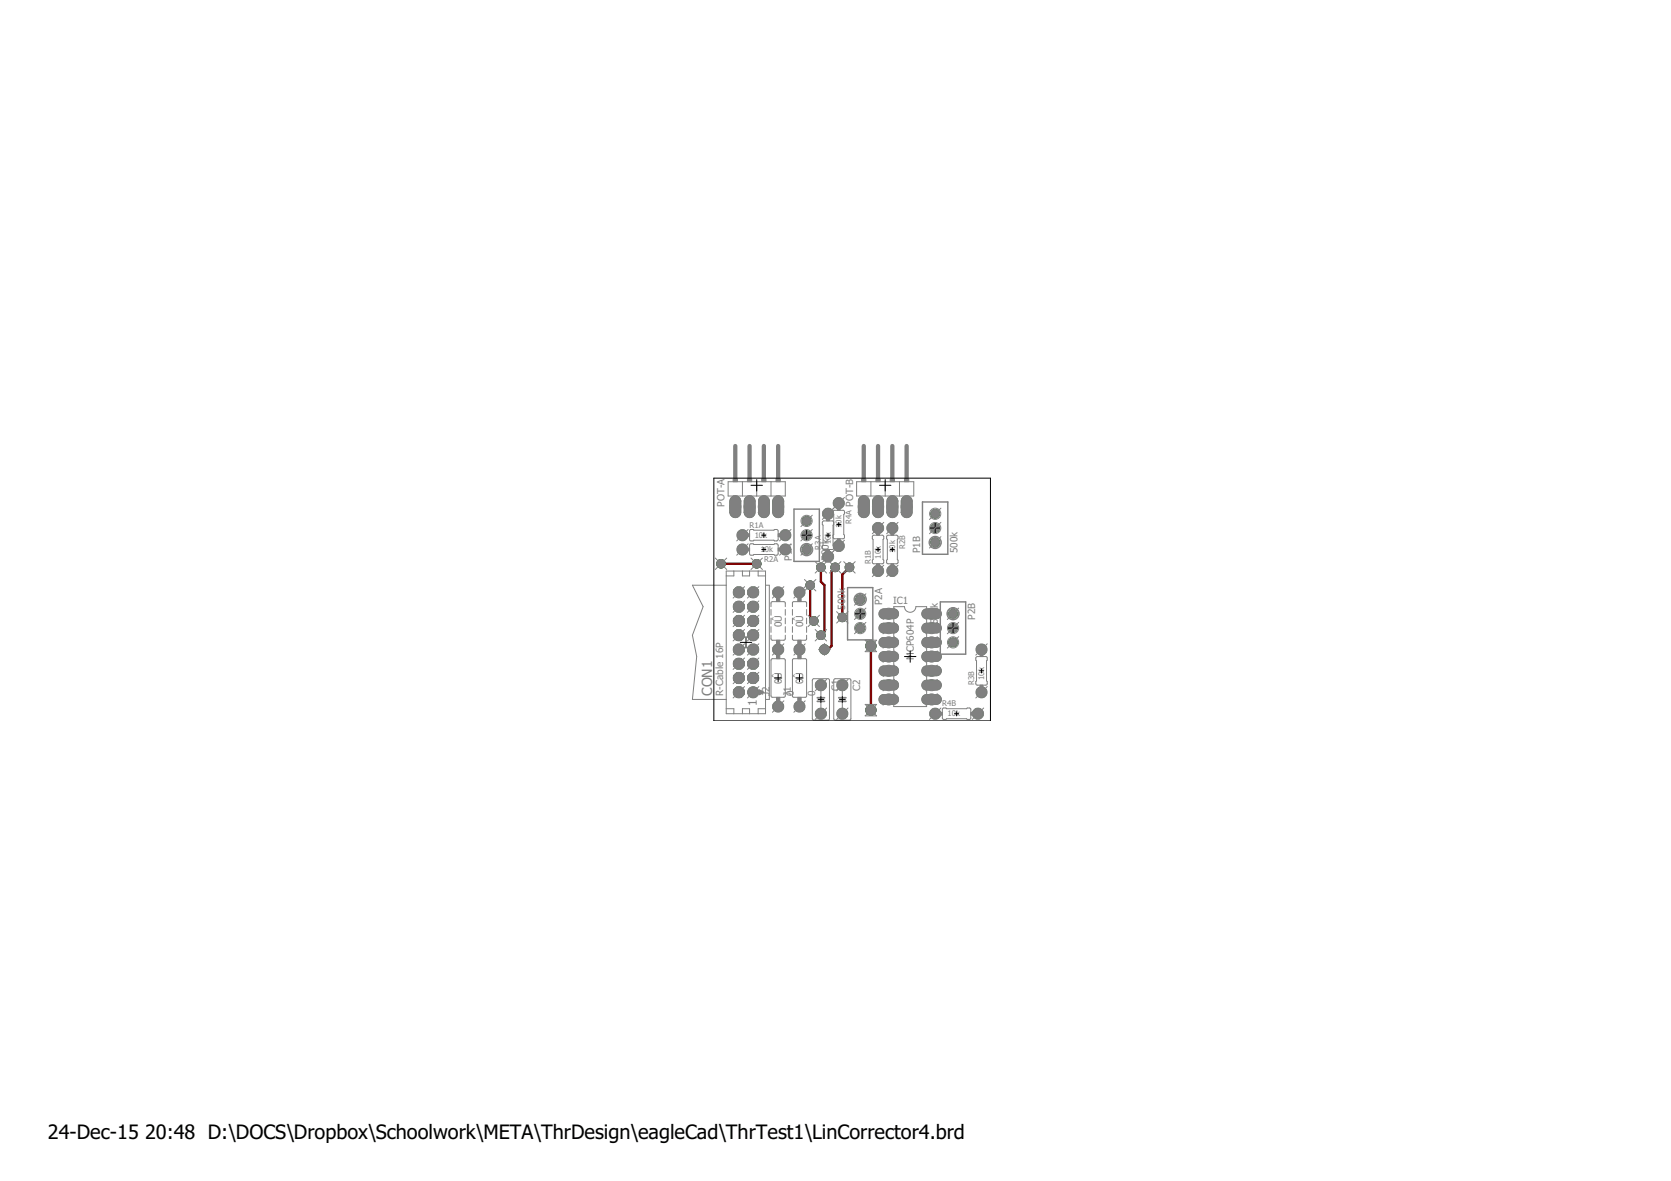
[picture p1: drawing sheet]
<svg xmlns="http://www.w3.org/2000/svg" width="297mm" height="210mm" viewBox="0 0 297 210" stroke-linecap="round" stroke-linejoin="round" font-family="sans-serif">
<defs><g id="words">
<g font-size="3.5">
<text x="8.5" y="202.5">24-Dec-15</text>
<text x="25.8" y="202.5">20:48 D:\DOCS\Dropbox\Schoolwork\META\ThrDesign\eagleCad\ThrTest1\LinCorrector4.brd</text>
</g>
<text font-size="2.5" fill="#808080" x="126.6" y="123.7" transform="rotate(-90 126.6 123.7)">CON1</text>
<text font-size="2.1" fill="#808080" x="134.5" y="125.5" transform="rotate(-90 134.5 125.5)">1</text>
<g font-size="1.8" fill="#808080">
<text x="128.8" y="90.1" transform="rotate(-90 128.8 90.1)">POT-A</text>
<text x="151.6" y="90.1" transform="rotate(-90 151.6 90.1)">POT-B</text>
<text x="140.7" y="99.6" transform="rotate(-90 140.7 99.6)">P1A</text>
<text x="147.3" y="99.6" transform="rotate(-90 147.3 99.6)">500k</text>
<text x="163.6" y="98.4" transform="rotate(-90 163.6 98.4)">P1B</text>
<text x="170.2" y="98.4" transform="rotate(-90 170.2 98.4)">500k</text>
<text x="156.8" y="107.6" transform="rotate(-90 156.8 107.6)">P2A</text>
<text x="158.7" y="107.4">IC1</text>
<text x="139" y="111.5" transform="rotate(-90 139 111.5)">0Û</text>
<text x="142.8" y="111.5" transform="rotate(-90 142.8 111.5)">0Û</text>
<text x="150.2" y="108.4" transform="rotate(-90 150.2 108.4)">500k</text>
<text x="166.7" y="110.9" transform="rotate(-90 166.7 110.9)">500k</text>
<text x="173.3" y="110.1" transform="rotate(-90 173.3 110.1)">P2B</text>
<text x="162.4" y="117.3" transform="rotate(-90 162.4 117.3)">MCP604P</text>
<text x="128.5" y="123.7" transform="rotate(-90 128.5 123.7)">R-Cable 16P</text>
<text x="136.8" y="123.7" transform="rotate(-90 136.8 123.7)">J2</text>
<text x="139" y="121.7" transform="rotate(-90 139 121.7)">0Û</text>
<text x="140.6" y="123.7" transform="rotate(-90 140.6 123.7)">J1</text>
<text x="141.1" y="123.7" transform="rotate(-90 141.1 123.7)">0</text>
<text x="142.8" y="121.7" transform="rotate(-90 142.8 121.7)">0Û</text>
<text x="144.9" y="123.7" transform="rotate(-90 144.9 123.7)">0</text>
<text x="149.1" y="122.8" transform="rotate(-90 149.1 122.8)">C1</text>
<text x="152.9" y="122.8" transform="rotate(-90 152.9 122.8)">C2</text>
</g>
<g font-size="1.4" fill="#808080">
<text x="133.2" y="93.8">R1A</text>
<text x="134.2" y="95.6">10k</text>
<text x="149.6" y="93.8" transform="rotate(-90 149.6 93.8)">10k</text>
<text x="151.4" y="93.2" transform="rotate(-90 151.4 93.2)">R4A</text>
<text x="135.2" y="98.2">10k</text>
<text x="135.8" y="100">R2A</text>
<text x="145.9" y="97.7" transform="rotate(-90 145.9 97.7)">R3A</text>
<text x="147.7" y="96.8" transform="rotate(-90 147.7 96.8)">10k</text>
<text x="154.8" y="100.2" transform="rotate(-90 154.8 100.2)">R1B</text>
<text x="156.6" y="99.3" transform="rotate(-90 156.6 99.3)">10k</text>
<text x="159.1" y="98.3" transform="rotate(-90 159.1 98.3)">10k</text>
<text x="160.9" y="97.6" transform="rotate(-90 160.9 97.6)">R2B</text>
<text x="167.5" y="125.6">R4B</text>
<text x="173.2" y="121.8" transform="rotate(-90 173.2 121.8)">R3B</text>
<text x="175" y="120.9" transform="rotate(-90 175 120.9)">10k</text>
<text x="168.4" y="127.3">10k</text>
</g>
</g></defs>
<g fill="#808080" stroke="#808080" stroke-width=".18">
<path d="M156.4 108.6l.6-.4h2a.87 .87 0 0 1 .7 .9 .87 .87 0 0 1-.7 .9h-2a.88 .88 0 0 1-.6-1.4z"/>
<path d="M156.4 111.1l.6-.3h2a.87 .87 0 0 1 .7 .8 .87 .87 0 0 1-.7 .9h-2a.88 .88 0 0 1-.6-1.4z"/>
<path d="M156.4 123.8l.6-.4h2a.87 .87 0 0 1 .7 .9 .87 .87 0 0 1-.7 .9h-2a.88 .88 0 0 1-.6-1.4z"/>
<path d="M164 123.8l.6-.4h2a.87 .87 0 0 1 .7 .9 .87 .87 0 0 1-.7 .9h-2a.88 .88 0 0 1-.6-1.4z"/>
<path d="M156.4 113.6l.6-.3h2a.87 .87 0 0 1 .7 .9 .87 .87 0 0 1-.7 .8h-2a.88 .88 0 0 1-.6-1.4z"/>
<path d="M156.4 116.2l.6-.4h2a.87 .87 0 0 1 .7 .9 .87 .87 0 0 1-.7 .9h-2a.88 .88 0 0 1-.6-1.4z"/>
<path d="M156.4 121.2l.6-.3h2a.87 .87 0 0 1 .7 .9 .87 .87 0 0 1-.7 .8h-2a.88 .88 0 0 1-.6-1.4z"/>
<path d="M156.4 118.7l.6-.3h2a.87 .87 0 0 1 .7 .8 .87 .87 0 0 1-.7 .9h-2a.88 .88 0 0 1-.6-1.4z"/>
<path d="M164 121.2l.6-.3h2a.87 .87 0 0 1 .7 .9 .87 .87 0 0 1-.7 .8h-2a.88 .88 0 0 1-.6-1.4z"/>
<path d="M164 118.7l.6-.3h2a.87 .87 0 0 1 .7 .8 .87 .87 0 0 1-.7 .9h-2a.88 .88 0 0 1-.6-1.4z"/>
<path d="M164 116.2l.6-.4h2a.87 .87 0 0 1 .7 .9 .87 .87 0 0 1-.7 .9h-2a.88 .88 0 0 1-.6-1.4z"/>
<path d="M164 113.6l.6-.3h2a.87 .87 0 0 1 .7 .9 .87 .87 0 0 1-.7 .8h-2a.88 .88 0 0 1-.6-1.4z"/>
<path d="M164 111.1l.6-.3h2a.87 .87 0 0 1 .7 .8 .87 .87 0 0 1-.7 .9h-2a.88 .88 0 0 1-.6-1.4z"/>
<path d="M164 108.6l.6-.4h2a.87 .87 0 0 1 .7 .9 .87 .87 0 0 1-.7 .9h-2a.88 .88 0 0 1-.6-1.4z"/>
<path d="M129.9 88.5a.97 .97 0 0 1 1.1-.3 .97 .97 0 0 1 .7 .8v2.1a.97 .97 0 0 1-1 .9 .97 .97 0 0 1-.9-.9v-2.1z"/>
<path d="M132.5 88.5a.97 .97 0 0 1 1-.3 .97 .97 0 0 1 .7 .8v2.1a.97 .97 0 0 1-.9 .9 .97 .97 0 0 1-1-.9v-2.1z"/>
<path d="M135 88.5a.97 .97 0 0 1 1-.3 .97 .97 0 0 1 .8 .8v2.1a.97 .97 0 0 1-1 .9 .97 .97 0 0 1-1-.9v-2.1z"/>
<path d="M137.6 88.5a.97 .97 0 0 1 1-.3 .97 .97 0 0 1 .7 .8v2.1a.97 .97 0 0 1-1 .9 .97 .97 0 0 1-.9-.9v-2.1z"/>
<path d="M152.8 88.5a.97 .97 0 0 1 1-.3 .97 .97 0 0 1 .7 .8v2.1a.97 .97 0 0 1-.9 .9 .97 .97 0 0 1-1-.9v-2.1z"/>
<path d="M155.3 88.5a.97 .97 0 0 1 1-.3 .97 .97 0 0 1 .8 .8v2.1a.97 .97 0 0 1-1 .9 .97 .97 0 0 1-1-.9v-2.1z"/>
<path d="M157.9 88.5a.97 .97 0 0 1 1-.3 .97 .97 0 0 1 .7 .8v2.1a.97 .97 0 0 1-1 .9 .97 .97 0 0 1-.9-.9v-2.1z"/>
<path d="M160.4 88.5a.97 .97 0 0 1 1-.3 .97 .97 0 0 1 .7 .8v2.1a.97 .97 0 0 1-.9 .9 .97 .97 0 0 1-1-.9v-2.1z"/>
<circle cx="145.9" cy="121.8" r=".94"/>
<circle cx="145.9" cy="126.9" r=".94"/>
<circle cx="149.7" cy="121.8" r=".94"/>
<circle cx="149.7" cy="126.9" r=".94"/>
<circle cx="131.3" cy="123" r=".99"/>
<circle cx="133.9" cy="120.5" r=".99"/>
<circle cx="131.3" cy="120.5" r=".99"/>
<circle cx="133.9" cy="118" r=".99"/>
<circle cx="131.3" cy="118" r=".99"/>
<circle cx="133.9" cy="115.4" r=".99"/>
<circle cx="131.3" cy="115.4" r=".99"/>
<circle cx="133.9" cy="112.9" r=".99"/>
<circle cx="131.3" cy="112.9" r=".99"/>
<circle cx="133.9" cy="110.4" r=".99"/>
<circle cx="131.3" cy="110.4" r=".99"/>
<circle cx="133.9" cy="107.8" r=".99"/>
<circle cx="131.3" cy="107.8" r=".99"/>
<circle cx="133.9" cy="105.3" r=".99"/>
<circle cx="131.3" cy="105.3" r=".99"/>
<circle cx="142.1" cy="125.6" r=".94"/>
<circle cx="142.1" cy="115.4" r=".94"/>
<circle cx="142.1" cy="105.3" r=".94"/>
<circle cx="138.3" cy="125.6" r=".94"/>
<circle cx="138.3" cy="115.4" r=".94"/>
<circle cx="138.3" cy="105.3" r=".94"/>
<circle cx="132" cy="95.1" r=".94"/>
<circle cx="139.6" cy="95.1" r=".94"/>
<circle cx="156.1" cy="101.5" r=".94"/>
<circle cx="156.1" cy="93.9" r=".94"/>
<circle cx="139.6" cy="97.7" r=".94"/>
<circle cx="132" cy="97.7" r=".94"/>
<circle cx="158.6" cy="93.9" r=".94"/>
<circle cx="158.6" cy="101.5" r=".94"/>
<circle cx="147.2" cy="98.9" r=".94"/>
<circle cx="147.2" cy="91.3" r=".94"/>
<circle cx="174.5" cy="123" r=".94"/>
<circle cx="174.5" cy="115.4" r=".94"/>
<circle cx="149.1" cy="89.4" r=".94"/>
<circle cx="149.1" cy="97" r=".94"/>
<circle cx="166.2" cy="126.9" r=".94"/>
<circle cx="173.8" cy="126.9" r=".94"/>
</g>
<g fill="#808080" stroke="#808080" stroke-width=".18">
<circle cx="133.9" cy="123" r=".91"/>
<circle cx="143.4" cy="97.7" r=".76"/>
<circle cx="143.4" cy="95.1" r=".76"/>
<circle cx="143.4" cy="92.6" r=".76"/>
<circle cx="166.2" cy="96.4" r=".76"/>
<circle cx="166.2" cy="93.9" r=".76"/>
<circle cx="166.2" cy="91.3" r=".76"/>
<circle cx="152.9" cy="106.6" r=".76"/>
<circle cx="152.9" cy="109.1" r=".76"/>
<circle cx="152.9" cy="111.6" r=".76"/>
<circle cx="169.4" cy="109.1" r=".76"/>
<circle cx="169.4" cy="111.6" r=".76"/>
<circle cx="169.4" cy="114.2" r=".76"/>
<circle cx="149.7" cy="109.7" r=".76"/>
<circle cx="151" cy="100.8" r=".76"/>
<circle cx="134.5" cy="100.2" r=".76"/>
<circle cx="128.2" cy="100.2" r=".76"/>
<circle cx="154.8" cy="114.8" r=".91"/>
<circle cx="154.8" cy="126.2" r=".91"/>
<circle cx="144" cy="104" r=".76"/>
<circle cx="144.7" cy="110.4" r=".76"/>
<circle cx="145.9" cy="112.9" r=".76"/>
<circle cx="145.9" cy="100.8" r=".76"/>
<circle cx="146.6" cy="115.4" r=".85"/>
<circle cx="148.5" cy="100.8" r=".76"/>
</g>
<path d="M128.2 100.2h6.3M144 104v5.7l.7 .7M145.9 100.8v2.6l.7 .6v8.3l-.7 .6M148.5 100.8l-.7 .7v13.3l-.6 .6h-.6M151 100.8l-1.3 1.3v7.6M154.8 114.8v11.4" fill="none" stroke="#800000" stroke-width=".42"/>
<circle cx="145.9" cy="121.8" r=".94" fill="#008000" stroke="#008000" stroke-width=".18"/>
<circle cx="145.9" cy="121.8" r=".4" fill="#fff" stroke="#000" stroke-width=".18"/>
<circle cx="145.9" cy="126.9" r=".94" fill="#008000" stroke="#008000" stroke-width=".18"/>
<circle cx="145.9" cy="126.9" r=".4" fill="#fff" stroke="#000" stroke-width=".18"/>
<circle cx="149.7" cy="121.8" r=".94" fill="#008000" stroke="#008000" stroke-width=".18"/>
<circle cx="149.7" cy="121.8" r=".4" fill="#fff" stroke="#000" stroke-width=".18"/>
<circle cx="149.7" cy="126.9" r=".94" fill="#008000" stroke="#008000" stroke-width=".18"/>
<circle cx="149.7" cy="126.9" r=".4" fill="#fff" stroke="#000" stroke-width=".18"/>
<circle cx="133.9" cy="123" r=".91" fill="#008000" stroke="#008000" stroke-width=".18"/>
<circle cx="133.9" cy="123" r=".47" fill="#fff" stroke="#000" stroke-width=".18"/>
<circle cx="131.3" cy="123" r=".99" fill="#008000" stroke="#008000" stroke-width=".18"/>
<circle cx="131.3" cy="123" r=".47" fill="#fff" stroke="#000" stroke-width=".18"/>
<circle cx="133.9" cy="120.5" r=".99" fill="#008000" stroke="#008000" stroke-width=".18"/>
<circle cx="133.9" cy="120.5" r=".47" fill="#fff" stroke="#000" stroke-width=".18"/>
<circle cx="131.3" cy="120.5" r=".99" fill="#008000" stroke="#008000" stroke-width=".18"/>
<circle cx="131.3" cy="120.5" r=".47" fill="#fff" stroke="#000" stroke-width=".18"/>
<circle cx="133.9" cy="118" r=".99" fill="#008000" stroke="#008000" stroke-width=".18"/>
<circle cx="133.9" cy="118" r=".47" fill="#fff" stroke="#000" stroke-width=".18"/>
<circle cx="131.3" cy="118" r=".99" fill="#008000" stroke="#008000" stroke-width=".18"/>
<circle cx="131.3" cy="118" r=".47" fill="#fff" stroke="#000" stroke-width=".18"/>
<circle cx="133.9" cy="115.4" r=".99" fill="#008000" stroke="#008000" stroke-width=".18"/>
<circle cx="133.9" cy="115.4" r=".47" fill="#fff" stroke="#000" stroke-width=".18"/>
<circle cx="131.3" cy="115.4" r=".99" fill="#008000" stroke="#008000" stroke-width=".18"/>
<circle cx="131.3" cy="115.4" r=".47" fill="#fff" stroke="#000" stroke-width=".18"/>
<circle cx="133.9" cy="112.9" r=".99" fill="#008000" stroke="#008000" stroke-width=".18"/>
<circle cx="133.9" cy="112.9" r=".47" fill="#fff" stroke="#000" stroke-width=".18"/>
<circle cx="131.3" cy="112.9" r=".99" fill="#008000" stroke="#008000" stroke-width=".18"/>
<circle cx="131.3" cy="112.9" r=".47" fill="#fff" stroke="#000" stroke-width=".18"/>
<circle cx="133.9" cy="110.4" r=".99" fill="#008000" stroke="#008000" stroke-width=".18"/>
<circle cx="133.9" cy="110.4" r=".47" fill="#fff" stroke="#000" stroke-width=".18"/>
<circle cx="131.3" cy="110.4" r=".99" fill="#008000" stroke="#008000" stroke-width=".18"/>
<circle cx="131.3" cy="110.4" r=".47" fill="#fff" stroke="#000" stroke-width=".18"/>
<circle cx="133.9" cy="107.8" r=".99" fill="#008000" stroke="#008000" stroke-width=".18"/>
<circle cx="133.9" cy="107.8" r=".47" fill="#fff" stroke="#000" stroke-width=".18"/>
<circle cx="131.3" cy="107.8" r=".99" fill="#008000" stroke="#008000" stroke-width=".18"/>
<circle cx="131.3" cy="107.8" r=".47" fill="#fff" stroke="#000" stroke-width=".18"/>
<circle cx="133.9" cy="105.3" r=".99" fill="#008000" stroke="#008000" stroke-width=".18"/>
<circle cx="133.9" cy="105.3" r=".47" fill="#fff" stroke="#000" stroke-width=".18"/>
<circle cx="131.3" cy="105.3" r=".99" fill="#008000" stroke="#008000" stroke-width=".18"/>
<circle cx="131.3" cy="105.3" r=".47" fill="#fff" stroke="#000" stroke-width=".18"/>
<path d="M157.1 109.1h1.8" fill="none" stroke="#008000" stroke-width="1.7"/>
<circle cx="158" cy="109.1" r=".4" fill="#fff" stroke="#000" stroke-width=".18"/>
<path d="M157.1 111.6h1.8" fill="none" stroke="#008000" stroke-width="1.7"/>
<circle cx="158" cy="111.6" r=".4" fill="#fff" stroke="#000" stroke-width=".18"/>
<path d="M157.1 124.3h1.8" fill="none" stroke="#008000" stroke-width="1.7"/>
<circle cx="158" cy="124.3" r=".4" fill="#fff" stroke="#000" stroke-width=".18"/>
<path d="M164.7 124.3h1.8" fill="none" stroke="#008000" stroke-width="1.7"/>
<circle cx="165.6" cy="124.3" r=".4" fill="#fff" stroke="#000" stroke-width=".18"/>
<path d="M157.1 114.2h1.8" fill="none" stroke="#008000" stroke-width="1.7"/>
<circle cx="158" cy="114.2" r=".4" fill="#fff" stroke="#000" stroke-width=".18"/>
<path d="M157.1 116.7h1.8" fill="none" stroke="#008000" stroke-width="1.7"/>
<circle cx="158" cy="116.7" r=".4" fill="#fff" stroke="#000" stroke-width=".18"/>
<path d="M157.1 121.8h1.8" fill="none" stroke="#008000" stroke-width="1.7"/>
<circle cx="158" cy="121.8" r=".4" fill="#fff" stroke="#000" stroke-width=".18"/>
<path d="M157.1 119.2h1.8" fill="none" stroke="#008000" stroke-width="1.7"/>
<circle cx="158" cy="119.2" r=".4" fill="#fff" stroke="#000" stroke-width=".18"/>
<path d="M164.7 121.8h1.8" fill="none" stroke="#008000" stroke-width="1.7"/>
<circle cx="165.6" cy="121.8" r=".4" fill="#fff" stroke="#000" stroke-width=".18"/>
<path d="M164.7 119.2h1.8" fill="none" stroke="#008000" stroke-width="1.7"/>
<circle cx="165.6" cy="119.2" r=".4" fill="#fff" stroke="#000" stroke-width=".18"/>
<path d="M164.7 116.7h1.8" fill="none" stroke="#008000" stroke-width="1.7"/>
<circle cx="165.6" cy="116.7" r=".4" fill="#fff" stroke="#000" stroke-width=".18"/>
<path d="M164.7 114.2h1.8" fill="none" stroke="#008000" stroke-width="1.7"/>
<circle cx="165.6" cy="114.2" r=".4" fill="#fff" stroke="#000" stroke-width=".18"/>
<path d="M164.7 111.6h1.8" fill="none" stroke="#008000" stroke-width="1.7"/>
<circle cx="165.6" cy="111.6" r=".4" fill="#fff" stroke="#000" stroke-width=".18"/>
<path d="M164.7 109.1h1.8" fill="none" stroke="#008000" stroke-width="1.7"/>
<circle cx="165.6" cy="109.1" r=".4" fill="#fff" stroke="#000" stroke-width=".18"/>
<circle cx="142.1" cy="125.6" r=".94" fill="#008000" stroke="#008000" stroke-width=".18"/>
<circle cx="142.1" cy="125.6" r=".4" fill="#fff" stroke="#000" stroke-width=".18"/>
<circle cx="142.1" cy="115.4" r=".94" fill="#008000" stroke="#008000" stroke-width=".18"/>
<circle cx="142.1" cy="115.4" r=".4" fill="#fff" stroke="#000" stroke-width=".18"/>
<circle cx="142.1" cy="105.3" r=".94" fill="#008000" stroke="#008000" stroke-width=".18"/>
<circle cx="142.1" cy="105.3" r=".4" fill="#fff" stroke="#000" stroke-width=".18"/>
<circle cx="138.3" cy="125.6" r=".94" fill="#008000" stroke="#008000" stroke-width=".18"/>
<circle cx="138.3" cy="125.6" r=".4" fill="#fff" stroke="#000" stroke-width=".18"/>
<circle cx="138.3" cy="115.4" r=".94" fill="#008000" stroke="#008000" stroke-width=".18"/>
<circle cx="138.3" cy="115.4" r=".4" fill="#fff" stroke="#000" stroke-width=".18"/>
<circle cx="138.3" cy="105.3" r=".94" fill="#008000" stroke="#008000" stroke-width=".18"/>
<circle cx="138.3" cy="105.3" r=".4" fill="#fff" stroke="#000" stroke-width=".18"/>
<circle cx="143.4" cy="97.7" r=".76" fill="#008000" stroke="#008000" stroke-width=".18"/>
<circle cx="143.4" cy="97.7" r=".3" fill="#fff" stroke="#000" stroke-width=".18"/>
<circle cx="143.4" cy="95.1" r=".76" fill="#008000" stroke="#008000" stroke-width=".18"/>
<circle cx="143.4" cy="95.1" r=".3" fill="#fff" stroke="#000" stroke-width=".18"/>
<circle cx="143.4" cy="92.6" r=".76" fill="#008000" stroke="#008000" stroke-width=".18"/>
<circle cx="143.4" cy="92.6" r=".3" fill="#fff" stroke="#000" stroke-width=".18"/>
<circle cx="166.2" cy="96.4" r=".76" fill="#008000" stroke="#008000" stroke-width=".18"/>
<circle cx="166.2" cy="96.4" r=".3" fill="#fff" stroke="#000" stroke-width=".18"/>
<circle cx="166.2" cy="93.9" r=".76" fill="#008000" stroke="#008000" stroke-width=".18"/>
<circle cx="166.2" cy="93.9" r=".3" fill="#fff" stroke="#000" stroke-width=".18"/>
<circle cx="166.2" cy="91.3" r=".76" fill="#008000" stroke="#008000" stroke-width=".18"/>
<circle cx="166.2" cy="91.3" r=".3" fill="#fff" stroke="#000" stroke-width=".18"/>
<circle cx="152.9" cy="106.6" r=".76" fill="#008000" stroke="#008000" stroke-width=".18"/>
<circle cx="152.9" cy="106.6" r=".3" fill="#fff" stroke="#000" stroke-width=".18"/>
<circle cx="152.9" cy="109.1" r=".76" fill="#008000" stroke="#008000" stroke-width=".18"/>
<circle cx="152.9" cy="109.1" r=".3" fill="#fff" stroke="#000" stroke-width=".18"/>
<circle cx="152.9" cy="111.6" r=".76" fill="#008000" stroke="#008000" stroke-width=".18"/>
<circle cx="152.9" cy="111.6" r=".3" fill="#fff" stroke="#000" stroke-width=".18"/>
<circle cx="169.4" cy="109.1" r=".76" fill="#008000" stroke="#008000" stroke-width=".18"/>
<circle cx="169.4" cy="109.1" r=".3" fill="#fff" stroke="#000" stroke-width=".18"/>
<circle cx="169.4" cy="111.6" r=".76" fill="#008000" stroke="#008000" stroke-width=".18"/>
<circle cx="169.4" cy="111.6" r=".3" fill="#fff" stroke="#000" stroke-width=".18"/>
<circle cx="169.4" cy="114.2" r=".76" fill="#008000" stroke="#008000" stroke-width=".18"/>
<circle cx="169.4" cy="114.2" r=".3" fill="#fff" stroke="#000" stroke-width=".18"/>
<path d="M130.7 89.1v1.9" fill="none" stroke="#008000" stroke-width="1.9"/>
<circle cx="130.7" cy="90.1" r=".51" fill="#fff" stroke="#000" stroke-width=".18"/>
<path d="M133.2 89.1v1.9" fill="none" stroke="#008000" stroke-width="1.9"/>
<circle cx="133.2" cy="90.1" r=".51" fill="#fff" stroke="#000" stroke-width=".18"/>
<path d="M135.8 89.1v1.9" fill="none" stroke="#008000" stroke-width="1.9"/>
<circle cx="135.8" cy="90.1" r=".51" fill="#fff" stroke="#000" stroke-width=".18"/>
<path d="M138.3 89.1v1.9" fill="none" stroke="#008000" stroke-width="1.9"/>
<circle cx="138.3" cy="90.1" r=".51" fill="#fff" stroke="#000" stroke-width=".18"/>
<path d="M153.5 89.1v1.9" fill="none" stroke="#008000" stroke-width="1.9"/>
<circle cx="153.5" cy="90.1" r=".51" fill="#fff" stroke="#000" stroke-width=".18"/>
<path d="M156.1 89.1v1.9" fill="none" stroke="#008000" stroke-width="1.9"/>
<circle cx="156.1" cy="90.1" r=".51" fill="#fff" stroke="#000" stroke-width=".18"/>
<path d="M158.6 89.1v1.9" fill="none" stroke="#008000" stroke-width="1.9"/>
<circle cx="158.6" cy="90.1" r=".51" fill="#fff" stroke="#000" stroke-width=".18"/>
<path d="M161.2 89.1v1.9" fill="none" stroke="#008000" stroke-width="1.9"/>
<circle cx="161.2" cy="90.1" r=".51" fill="#fff" stroke="#000" stroke-width=".18"/>
<circle cx="132" cy="95.1" r=".94" fill="#008000" stroke="#008000" stroke-width=".18"/>
<circle cx="132" cy="95.1" r=".4" fill="#fff" stroke="#000" stroke-width=".18"/>
<circle cx="139.6" cy="95.1" r=".94" fill="#008000" stroke="#008000" stroke-width=".18"/>
<circle cx="139.6" cy="95.1" r=".4" fill="#fff" stroke="#000" stroke-width=".18"/>
<circle cx="156.1" cy="101.5" r=".94" fill="#008000" stroke="#008000" stroke-width=".18"/>
<circle cx="156.1" cy="101.5" r=".4" fill="#fff" stroke="#000" stroke-width=".18"/>
<circle cx="156.1" cy="93.9" r=".94" fill="#008000" stroke="#008000" stroke-width=".18"/>
<circle cx="156.1" cy="93.9" r=".4" fill="#fff" stroke="#000" stroke-width=".18"/>
<circle cx="139.6" cy="97.7" r=".94" fill="#008000" stroke="#008000" stroke-width=".18"/>
<circle cx="139.6" cy="97.7" r=".4" fill="#fff" stroke="#000" stroke-width=".18"/>
<circle cx="132" cy="97.7" r=".94" fill="#008000" stroke="#008000" stroke-width=".18"/>
<circle cx="132" cy="97.7" r=".4" fill="#fff" stroke="#000" stroke-width=".18"/>
<circle cx="158.6" cy="93.9" r=".94" fill="#008000" stroke="#008000" stroke-width=".18"/>
<circle cx="158.6" cy="93.9" r=".4" fill="#fff" stroke="#000" stroke-width=".18"/>
<circle cx="158.6" cy="101.5" r=".94" fill="#008000" stroke="#008000" stroke-width=".18"/>
<circle cx="158.6" cy="101.5" r=".4" fill="#fff" stroke="#000" stroke-width=".18"/>
<circle cx="147.2" cy="98.9" r=".94" fill="#008000" stroke="#008000" stroke-width=".18"/>
<circle cx="147.2" cy="98.9" r=".4" fill="#fff" stroke="#000" stroke-width=".18"/>
<circle cx="147.2" cy="91.3" r=".94" fill="#008000" stroke="#008000" stroke-width=".18"/>
<circle cx="147.2" cy="91.3" r=".4" fill="#fff" stroke="#000" stroke-width=".18"/>
<circle cx="174.5" cy="123" r=".94" fill="#008000" stroke="#008000" stroke-width=".18"/>
<circle cx="174.5" cy="123" r=".4" fill="#fff" stroke="#000" stroke-width=".18"/>
<circle cx="174.5" cy="115.4" r=".94" fill="#008000" stroke="#008000" stroke-width=".18"/>
<circle cx="174.5" cy="115.4" r=".4" fill="#fff" stroke="#000" stroke-width=".18"/>
<circle cx="149.1" cy="89.4" r=".94" fill="#008000" stroke="#008000" stroke-width=".18"/>
<circle cx="149.1" cy="89.4" r=".4" fill="#fff" stroke="#000" stroke-width=".18"/>
<circle cx="149.1" cy="97" r=".94" fill="#008000" stroke="#008000" stroke-width=".18"/>
<circle cx="149.1" cy="97" r=".4" fill="#fff" stroke="#000" stroke-width=".18"/>
<circle cx="166.2" cy="126.9" r=".94" fill="#008000" stroke="#008000" stroke-width=".18"/>
<circle cx="166.2" cy="126.9" r=".4" fill="#fff" stroke="#000" stroke-width=".18"/>
<circle cx="173.8" cy="126.9" r=".94" fill="#008000" stroke="#008000" stroke-width=".18"/>
<circle cx="173.8" cy="126.9" r=".4" fill="#fff" stroke="#000" stroke-width=".18"/>
<circle cx="149.7" cy="109.7" r=".76" fill="#008000" stroke="#008000" stroke-width=".18"/>
<circle cx="149.7" cy="109.7" r=".3" fill="#fff" stroke="#000" stroke-width=".18"/>
<circle cx="151" cy="100.8" r=".76" fill="#008000" stroke="#008000" stroke-width=".18"/>
<circle cx="151" cy="100.8" r=".3" fill="#fff" stroke="#000" stroke-width=".18"/>
<circle cx="134.5" cy="100.2" r=".76" fill="#008000" stroke="#008000" stroke-width=".18"/>
<circle cx="134.5" cy="100.2" r=".3" fill="#fff" stroke="#000" stroke-width=".18"/>
<circle cx="128.2" cy="100.2" r=".76" fill="#008000" stroke="#008000" stroke-width=".18"/>
<circle cx="128.2" cy="100.2" r=".3" fill="#fff" stroke="#000" stroke-width=".18"/>
<circle cx="154.8" cy="114.8" r=".91" fill="#008000" stroke="#008000" stroke-width=".18"/>
<circle cx="154.8" cy="114.8" r=".44" fill="#fff" stroke="#000" stroke-width=".18"/>
<circle cx="154.8" cy="126.2" r=".91" fill="#008000" stroke="#008000" stroke-width=".18"/>
<circle cx="154.8" cy="126.2" r=".44" fill="#fff" stroke="#000" stroke-width=".18"/>
<circle cx="144" cy="104" r=".76" fill="#008000" stroke="#008000" stroke-width=".18"/>
<circle cx="144" cy="104" r=".3" fill="#fff" stroke="#000" stroke-width=".18"/>
<circle cx="144.7" cy="110.4" r=".76" fill="#008000" stroke="#008000" stroke-width=".18"/>
<circle cx="144.7" cy="110.4" r=".3" fill="#fff" stroke="#000" stroke-width=".18"/>
<circle cx="145.9" cy="112.9" r=".76" fill="#008000" stroke="#008000" stroke-width=".18"/>
<circle cx="145.9" cy="112.9" r=".3" fill="#fff" stroke="#000" stroke-width=".18"/>
<circle cx="145.9" cy="100.8" r=".76" fill="#008000" stroke="#008000" stroke-width=".18"/>
<circle cx="145.9" cy="100.8" r=".3" fill="#fff" stroke="#000" stroke-width=".18"/>
<circle cx="146.6" cy="115.4" r=".85" fill="#008000" stroke="#008000" stroke-width=".18"/>
<circle cx="146.6" cy="115.4" r=".4" fill="#fff" stroke="#000" stroke-width=".18"/>
<circle cx="148.5" cy="100.8" r=".76" fill="#008000" stroke="#008000" stroke-width=".18"/>
<circle cx="148.5" cy="100.8" r=".3" fill="#fff" stroke="#000" stroke-width=".18"/>
<g fill="#808080" stroke="#808080" stroke-width=".18">
<path d="M156.4 108.6l.6-.4h2a.87 .87 0 0 1 .7 .9 .87 .87 0 0 1-.7 .9h-2a.88 .88 0 0 1-.6-1.4z"/>
<path d="M156.4 111.1l.6-.3h2a.87 .87 0 0 1 .7 .8 .87 .87 0 0 1-.7 .9h-2a.88 .88 0 0 1-.6-1.4z"/>
<path d="M156.4 123.8l.6-.4h2a.87 .87 0 0 1 .7 .9 .87 .87 0 0 1-.7 .9h-2a.88 .88 0 0 1-.6-1.4z"/>
<path d="M164 123.8l.6-.4h2a.87 .87 0 0 1 .7 .9 .87 .87 0 0 1-.7 .9h-2a.88 .88 0 0 1-.6-1.4z"/>
<path d="M156.4 113.6l.6-.3h2a.87 .87 0 0 1 .7 .9 .87 .87 0 0 1-.7 .8h-2a.88 .88 0 0 1-.6-1.4z"/>
<path d="M156.4 116.2l.6-.4h2a.87 .87 0 0 1 .7 .9 .87 .87 0 0 1-.7 .9h-2a.88 .88 0 0 1-.6-1.4z"/>
<path d="M156.4 121.2l.6-.3h2a.87 .87 0 0 1 .7 .9 .87 .87 0 0 1-.7 .8h-2a.88 .88 0 0 1-.6-1.4z"/>
<path d="M156.4 118.7l.6-.3h2a.87 .87 0 0 1 .7 .8 .87 .87 0 0 1-.7 .9h-2a.88 .88 0 0 1-.6-1.4z"/>
<path d="M164 121.2l.6-.3h2a.87 .87 0 0 1 .7 .9 .87 .87 0 0 1-.7 .8h-2a.88 .88 0 0 1-.6-1.4z"/>
<path d="M164 118.7l.6-.3h2a.87 .87 0 0 1 .7 .8 .87 .87 0 0 1-.7 .9h-2a.88 .88 0 0 1-.6-1.4z"/>
<path d="M164 116.2l.6-.4h2a.87 .87 0 0 1 .7 .9 .87 .87 0 0 1-.7 .9h-2a.88 .88 0 0 1-.6-1.4z"/>
<path d="M164 113.6l.6-.3h2a.87 .87 0 0 1 .7 .9 .87 .87 0 0 1-.7 .8h-2a.88 .88 0 0 1-.6-1.4z"/>
<path d="M164 111.1l.6-.3h2a.87 .87 0 0 1 .7 .8 .87 .87 0 0 1-.7 .9h-2a.88 .88 0 0 1-.6-1.4z"/>
<path d="M164 108.6l.6-.4h2a.87 .87 0 0 1 .7 .9 .87 .87 0 0 1-.7 .9h-2a.88 .88 0 0 1-.6-1.4z"/>
<path d="M129.9 88.5a.97 .97 0 0 1 1.1-.3 .97 .97 0 0 1 .7 .8v2.1a.97 .97 0 0 1-1 .9 .97 .97 0 0 1-.9-.9v-2.1z"/>
<path d="M132.5 88.5a.97 .97 0 0 1 1-.3 .97 .97 0 0 1 .7 .8v2.1a.97 .97 0 0 1-.9 .9 .97 .97 0 0 1-1-.9v-2.1z"/>
<path d="M135 88.5a.97 .97 0 0 1 1-.3 .97 .97 0 0 1 .8 .8v2.1a.97 .97 0 0 1-1 .9 .97 .97 0 0 1-1-.9v-2.1z"/>
<path d="M137.6 88.5a.97 .97 0 0 1 1-.3 .97 .97 0 0 1 .7 .8v2.1a.97 .97 0 0 1-1 .9 .97 .97 0 0 1-.9-.9v-2.1z"/>
<path d="M152.8 88.5a.97 .97 0 0 1 1-.3 .97 .97 0 0 1 .7 .8v2.1a.97 .97 0 0 1-.9 .9 .97 .97 0 0 1-1-.9v-2.1z"/>
<path d="M155.3 88.5a.97 .97 0 0 1 1-.3 .97 .97 0 0 1 .8 .8v2.1a.97 .97 0 0 1-1 .9 .97 .97 0 0 1-1-.9v-2.1z"/>
<path d="M157.9 88.5a.97 .97 0 0 1 1-.3 .97 .97 0 0 1 .7 .8v2.1a.97 .97 0 0 1-1 .9 .97 .97 0 0 1-.9-.9v-2.1z"/>
<path d="M160.4 88.5a.97 .97 0 0 1 1-.3 .97 .97 0 0 1 .7 .8v2.1a.97 .97 0 0 1-.9 .9 .97 .97 0 0 1-1-.9v-2.1z"/>
<path d="M135.1 122.8h.3v.5h-.3z"/>
<path d="M135 123h.1v.4h-.1z"/>
<path d="M135 122.7h.1v.3h-.1z"/>
<path d="M135.3 122.9h.3v.3h-.3z"/>
<path d="M141.8 106.2h.6v.7h-.6z"/>
<path d="M141.8 113.8h.6v.7h-.6z"/>
<path d="M141.8 116.4h.6v.7h-.6z"/>
<path d="M141.8 124h.6v.7h-.6z"/>
<path d="M138 106.2h.6v.7h-.6z"/>
<path d="M138 113.8h.6v.7h-.6z"/>
<path d="M138 116.4h.6v.7h-.6z"/>
<path d="M138 124h.6v.7h-.6z"/>
<path d="M130.3 85.1h.8v.5h-.8z"/>
<path d="M132.9 85.1h.7v.5h-.7z"/>
<path d="M135.4 85.1h.8v.5h-.8z"/>
<path d="M137.9 85.1h.8v.5h-.8z"/>
<path d="M130.3 88.2h.8v1h-.8z"/>
<path d="M132.9 88.2h.7v1h-.7z"/>
<path d="M135.4 88.2h.8v1h-.8z"/>
<path d="M137.9 88.2h.8v1h-.8z"/>
<path d="M153.2 85.1h.7v.5h-.7z"/>
<path d="M155.7 85.1h.8v.5h-.8z"/>
<path d="M158.2 85.1h.8v.5h-.8z"/>
<path d="M160.8 85.1h.7v.5h-.7z"/>
<path d="M153.2 88.2h.7v1h-.7z"/>
<path d="M155.7 88.2h.8v1h-.8z"/>
<path d="M158.2 88.2h.8v1h-.8z"/>
<path d="M160.8 88.2h.7v1h-.7z"/>
<path d="M138.3 94.9h.4v.5h-.4z"/>
<path d="M132.9 94.9h.3v.5h-.3z"/>
<path d="M155.8 94.7h.5v.4h-.5z"/>
<path d="M155.8 100.2h.5v.4h-.5z"/>
<path d="M132.9 97.4h.3v.5h-.3z"/>
<path d="M138.3 97.4h.4v.5h-.4z"/>
<path d="M158.4 100.2h.5v.4h-.5z"/>
<path d="M158.4 94.7h.5v.4h-.5z"/>
<path d="M146.9 92.2h.5v.4h-.5z"/>
<path d="M146.9 97.7h.5v.3h-.5z"/>
<path d="M174.2 116.3h.5v.4h-.5z"/>
<path d="M174.2 121.8h.5v.4h-.5z"/>
<path d="M148.8 95.8h.6v.3h-.6z"/>
<path d="M148.8 90.3h.6v.4h-.6z"/>
<path d="M172.6 126.6h.4v.5h-.4z"/>
<path d="M167.1 126.6h.4v.5h-.4z"/>
<path d="M143.2 96.6h.3v2.1h-.3z"/>
<path d="M166.1 95.4h.3v2.1h-.3z"/>
<path d="M152.8 105.5h.3v2.1h-.3z"/>
<path d="M169.3 108h.3v2.1h-.3z"/>
<circle cx="145.9" cy="121.8" r=".94"/>
<circle cx="145.9" cy="126.9" r=".94"/>
<circle cx="149.7" cy="121.8" r=".94"/>
<circle cx="149.7" cy="126.9" r=".94"/>
<circle cx="131.3" cy="123" r=".99"/>
<circle cx="133.9" cy="120.5" r=".99"/>
<circle cx="131.3" cy="120.5" r=".99"/>
<circle cx="133.9" cy="118" r=".99"/>
<circle cx="131.3" cy="118" r=".99"/>
<circle cx="133.9" cy="115.4" r=".99"/>
<circle cx="131.3" cy="115.4" r=".99"/>
<circle cx="133.9" cy="112.9" r=".99"/>
<circle cx="131.3" cy="112.9" r=".99"/>
<circle cx="133.9" cy="110.4" r=".99"/>
<circle cx="131.3" cy="110.4" r=".99"/>
<circle cx="133.9" cy="107.8" r=".99"/>
<circle cx="131.3" cy="107.8" r=".99"/>
<circle cx="133.9" cy="105.3" r=".99"/>
<circle cx="131.3" cy="105.3" r=".99"/>
<circle cx="142.1" cy="125.6" r=".94"/>
<circle cx="142.1" cy="115.4" r=".94"/>
<circle cx="142.1" cy="105.3" r=".94"/>
<circle cx="138.3" cy="125.6" r=".94"/>
<circle cx="138.3" cy="115.4" r=".94"/>
<circle cx="138.3" cy="105.3" r=".94"/>
<circle cx="132" cy="95.1" r=".94"/>
<circle cx="139.6" cy="95.1" r=".94"/>
<circle cx="156.1" cy="101.5" r=".94"/>
<circle cx="156.1" cy="93.9" r=".94"/>
<circle cx="139.6" cy="97.7" r=".94"/>
<circle cx="132" cy="97.7" r=".94"/>
<circle cx="158.6" cy="93.9" r=".94"/>
<circle cx="158.6" cy="101.5" r=".94"/>
<circle cx="147.2" cy="98.9" r=".94"/>
<circle cx="147.2" cy="91.3" r=".94"/>
<circle cx="174.5" cy="123" r=".94"/>
<circle cx="174.5" cy="115.4" r=".94"/>
<circle cx="149.1" cy="89.4" r=".94"/>
<circle cx="149.1" cy="97" r=".94"/>
<circle cx="166.2" cy="126.9" r=".94"/>
<circle cx="173.8" cy="126.9" r=".94"/>
</g>
<g fill="#808080" stroke="#808080" stroke-width=".18">
<circle cx="133.9" cy="123" r=".91"/>
<circle cx="143.4" cy="97.7" r=".76"/>
<circle cx="143.4" cy="95.1" r=".76"/>
<circle cx="143.4" cy="92.6" r=".76"/>
<circle cx="166.2" cy="96.4" r=".76"/>
<circle cx="166.2" cy="93.9" r=".76"/>
<circle cx="166.2" cy="91.3" r=".76"/>
<circle cx="152.9" cy="106.6" r=".76"/>
<circle cx="152.9" cy="109.1" r=".76"/>
<circle cx="152.9" cy="111.6" r=".76"/>
<circle cx="169.4" cy="109.1" r=".76"/>
<circle cx="169.4" cy="111.6" r=".76"/>
<circle cx="169.4" cy="114.2" r=".76"/>
<circle cx="149.7" cy="109.7" r=".76"/>
<circle cx="151" cy="100.8" r=".76"/>
<circle cx="134.5" cy="100.2" r=".76"/>
<circle cx="128.2" cy="100.2" r=".76"/>
<circle cx="154.8" cy="114.8" r=".91"/>
<circle cx="154.8" cy="126.2" r=".91"/>
<circle cx="144" cy="104" r=".76"/>
<circle cx="144.7" cy="110.4" r=".76"/>
<circle cx="145.9" cy="112.9" r=".76"/>
<circle cx="145.9" cy="100.8" r=".76"/>
<circle cx="146.6" cy="115.4" r=".85"/>
<circle cx="148.5" cy="100.8" r=".76"/>
</g>
<path d="M145.3 124h1.3M145.3 124.7h1.3M149.1 124h1.3M149.1 124.7h1.3" fill="none" stroke="#808080" stroke-width=".32"/>
<g fill="none" stroke="#808080" stroke-width=".18">
<path d="M127.1 99.2l2.1 2M129.2 99.2l-2.1 2M129.4 85.6h10.2v2.6h-10.2zM131.7 89l-2 2.1M132 85.6v2.6M133 94.1l-2 2M133 96.6l-2 2.1M133.3 94.2l.6-.1 .1 .1h3.6l.1-.1h.5l.1 .3v1.6l-.2 .1h-.4l-.1-.1h-3.6l-.1 .1h-.5l-.2-.2zM133.3 96.7l.6-.1 .1 .2h3.6l.1-.2 .5 .1 .1 .2v1.6l-.2 .2h-.4l-.1-.1h-3.6l-.1 .1h-.5l-.2-.3zM133.5 99.2l2 2M134.3 89l-2.1 2.1M134.5 85.6v2.6"/>
<path d="M135.5 99.2l-2 2M136.8 89l-2 2.1M137.1 85.6v2.6M139.3 89l-2 2.1M140.6 94.1l-2 2M140.6 96.6l-2 2.1M144.4 96.6l-2 2.1M144.4 94.1l-2 2M144.4 91.6l-2 2M144.9 99.8l2 2.1M146.9 99.8l-2 2.1M147.4 99.8l2.1 2.1"/>
<path d="M148.1 95.1l.1-.1v-3.6l-.1-.1v-.5l.2-.1h1.7l.1 .3v.3l-.1 .1v3.6l.1 .1v.5l-.2 .2h-1.6l-.2-.3M148.2 92.8l-.2-.2h-1.6l-.2 .2v.4l.1 .1v3.6l-.1 .1v.4l.1 .2 1.7 .1 .2-.2v-.5l-.1-.1v-3.6l.1-.1M148.2 90.3l-2 2M149.5 99.8l-2.1 2.1M150 99.8l2 2.1M150.1 88.4l-2 2M150.1 96l-3.9 3.9M152 99.8l-2 2.1M152.3 85.6h10.1v2.6h-10.1zM154.6 89l-2.1 2.1M154.8 85.6v2.6M155.2 95.2l1.6-.1 .3 .2v.5l-.1 .1v3.5l.1 .2v.3l-.1 .3h-1.7l-.2-.1v-.5l.1-.2v-3.5l-.1-.1z"/>
<path d="M157.1 89l-2 2.1M157.1 92.8l-2 2.1M157.4 85.6v2.6M157.7 95.2l1.7-.1 .2 .2v.5l-.1 .1v3.5l.1 .2v.3l-.1 .3h-1.6l-.3-.1v-.5l.1-.2zM159.6 89l-2 2.1M159.6 92.8l-2 2.1M159.9 85.6v2.6M162.2 89l-2.1 2.1M167.3 95.4l-2.1 2M167.3 92.8l-2.1 2.1M167.3 90.3l-2.1 2M129.1 104h-6l1.9 3.8-1.9 5.1 .7 3.8-.7 7.6h6"/>
<path d="M129.1 101.5h7v25.4h-7zM130.5 101.5v.9h-1.4M132 101.5v.9h1.2v-.9M132.4 119.5l-2.1 2M132.4 116.9l-2.1 2.1M132.4 114.4l-2.1 2M132.4 111.9l-2.1 2M132.4 109.3l-2.1 2.1M132.4 106.8l-2.1 2M132.4 104.3l-2.1 2M134.8 101.5v.9h1.3M134.9 119.5l-2 2"/>
<path d="M134.9 116.9l-2 2.1M134.9 114.4l-2 2M134.9 111.9l-2 2M134.9 109.3l-2 2.1M134.9 106.8l-2 2M134.9 104.3l-2 2M136.1 104h.7v20.3h-.7M137.1 112.9v.7l.2 .2h2.1l.2-.3v-.6M137.1 107.8v-.7l.2-.2 2.1 .1 .2 .2v.6M137.1 108.3v1M137.1 109.9v1M137.1 111.4v1"/>
<path d="M137.1 117.2l2.2-.1 .3 .1v6.5l-.2 .2h-2.1l-.2-.1zM138.3 105.3v.7M139.3 114.4l-2 2M139.3 104.3l-2 2M139.6 108.3v1M139.6 109.9v1M139.6 111.4v1M140.9 112.9v.7l.2 .2h2.1l.2-.2v-.7M140.9 107.8v-.7l.2-.2 2.1 .1 .2 .1v.7M140.9 108.3v1M140.9 109.9v1M140.9 111.4v1"/>
<path d="M140.9 117.2l2.2-.1 .3 .1v6.6l-.2 .1h-2.1l-.2-.1zM142.1 105.3v.7M143 103l2 2M143.1 114.4l-2 2M143.1 104.3l-2 2M143.4 108.3v1M143.4 109.9v1M143.4 111.4v1M143.6 109.3l2.1 2.1M144.9 111.9l2 2M145 103l-2 2M145.7 109.3l-2.1 2.1"/>
<path d="M146.6 114.4v1M146.6 114.4l1 1-1 1-1.1-1zM146.9 111.9l-2 2M148.7 108.7l2 2M150.7 108.7l-2 2M153.8 113.8h2l-2 2h2zM153.9 105.5l-2 2.1M153.9 108.1l-2 2M153.9 110.6l-2 2M157.1 100.5l-2 2M158.9 107.8h1.9a1.02 1.02 0 0 0 1 1 1.02 1.02 0 0 0 1-1h1.9v17.8h-5.8zM159 108.1l-2 2"/>
<path d="M159 110.6l-2 2M159 113.2l-2 2M159 115.7l-2 2M159 118.2l-2 2M159.6 100.5l-2 2M166.6 110.6l-2 2M166.6 118.2l-2 2M166.6 115.7l-2 2M166.6 113.2l-2 2M166.6 108.1l-2 2M170.4 108.1l-2 2M170.4 110.6l-2 2"/>
<path d="M170.4 113.2l-2 2M173.5 116.8l1.7-.1 .3 .2v.4l-.1 .2v3.5l.1 .1v.4l-.2 .3h-1.6l-.2-.2v-.5l.1-.1v-3.5l-.1-.2zM175.5 114.4l-2 2M129.1 126h1.4v.9M132 126.9v-.9h1.2v.9M132.4 122l-2.1 2.1M134.9 122l-2 2.1M134.9 122.6l.9 .4-.9 .5zM135.5 123h.3M136.1 126h-1.3v.9M139.3 124.6l-2 2M143.1 124.6l-2 2"/>
<path d="M144.5 120.7l2.7-.1 .2 .2v6.9l-.1 .3h-2.6l-.3-.2zM145.9 122.8v1.2M145.9 124.7v1.1M146.9 120.8l-2 2M146.9 125.8l-2 2.1M148.3 120.7l2.7-.1 .2 .2 .1 6.9-.2 .3h-2.6l-.3-.2zM149.7 122.8v1.2M149.7 124.7v1.1M150.7 120.8l-2 2M150.7 125.8l-2 2.1M153.8 125.2h2l-2 2h2zM159 123.3l-2 2"/>
<path d="M159 120.8l-2 2M166.6 123.3l-2 2M166.6 120.8l-2 2M167.3 125.8l-2.1 2.1M167.6 125.9l.5-.1 .2 .2h3.5l.1-.2 .5 .1 .2 .1v1.7l-.3 .2h-.4l-.1-.2h-3.5l-.2 .2-.4-.1-.2-.2zM174.9 125.8l-2.1 2.1M175.5 122l-2 2.1"/>
<circle cx="130.7" cy="90.1" r=".99"/>
<circle cx="132" cy="97.7" r=".99"/>
<circle cx="132" cy="95.1" r=".99"/>
<circle cx="133.2" cy="90.1" r=".99"/>
<circle cx="135.8" cy="90.1" r=".99"/>
<circle cx="138.3" cy="90.1" r=".99"/>
<circle cx="139.6" cy="95.1" r=".99"/>
<circle cx="139.6" cy="97.7" r=".99"/>
<circle cx="143.4" cy="97.7" r="1.1"/>
<circle cx="143.4" cy="97.7" r=".99"/>
<circle cx="143.4" cy="95.1" r=".99"/>
<circle cx="143.4" cy="92.6" r=".99"/>
<circle cx="147.2" cy="98.9" r=".99"/>
<circle cx="147.2" cy="91.3" r=".99"/>
<circle cx="149.1" cy="97" r=".99"/>
<circle cx="149.1" cy="89.4" r=".99"/>
<circle cx="153.5" cy="90.1" r=".99"/>
<circle cx="156.1" cy="90.1" r=".99"/>
<circle cx="156.1" cy="93.9" r=".99"/>
<circle cx="158.6" cy="93.9" r=".99"/>
<circle cx="158.6" cy="90.1" r=".99"/>
<circle cx="161.2" cy="90.1" r=".99"/>
<circle cx="166.2" cy="96.4" r="1.1"/>
<circle cx="166.2" cy="91.3" r=".99"/>
<circle cx="166.2" cy="96.4" r=".99"/>
<circle cx="166.2" cy="93.9" r=".99"/>
<circle cx="131.3" cy="115.4" r=".99"/>
<circle cx="131.3" cy="112.9" r=".99"/>
<circle cx="131.3" cy="107.8" r=".99"/>
<circle cx="131.3" cy="110.4" r=".99"/>
<circle cx="131.3" cy="105.3" r=".99"/>
<circle cx="131.3" cy="118" r=".99"/>
<circle cx="133.9" cy="107.8" r=".99"/>
<circle cx="133.9" cy="118" r=".99"/>
<circle cx="133.9" cy="110.4" r=".99"/>
<circle cx="133.9" cy="105.3" r=".99"/>
<circle cx="133.9" cy="115.4" r=".99"/>
<circle cx="133.9" cy="112.9" r=".99"/>
<circle cx="138.3" cy="115.4" r=".99"/>
<circle cx="138.3" cy="105.3" r=".99"/>
<circle cx="142.1" cy="105.3" r=".99"/>
<circle cx="142.1" cy="115.4" r=".99"/>
<circle cx="152.9" cy="106.5" r="1.1"/>
<circle cx="152.9" cy="109.1" r=".99"/>
<circle cx="152.9" cy="111.6" r=".99"/>
<circle cx="152.9" cy="106.6" r=".99"/>
<circle cx="156.1" cy="101.5" r=".99"/>
<circle cx="158" cy="109.1" r=".99"/>
<circle cx="158" cy="114.2" r=".99"/>
<circle cx="158" cy="116.7" r=".99"/>
<circle cx="158" cy="111.6" r=".99"/>
<circle cx="158" cy="119.2" r=".99"/>
<circle cx="158.6" cy="101.5" r=".99"/>
<circle cx="165.6" cy="109.1" r=".99"/>
<circle cx="165.6" cy="119.2" r=".99"/>
<circle cx="165.6" cy="116.7" r=".99"/>
<circle cx="165.6" cy="114.2" r=".99"/>
<circle cx="165.6" cy="111.6" r=".99"/>
<circle cx="169.4" cy="109.1" r="1.1"/>
<circle cx="169.4" cy="109.1" r=".99"/>
<circle cx="169.4" cy="111.6" r=".99"/>
<circle cx="169.4" cy="114.2" r=".99"/>
<circle cx="174.5" cy="115.4" r=".99"/>
<circle cx="131.3" cy="123" r=".99"/>
<circle cx="131.3" cy="120.5" r=".99"/>
<circle cx="133.9" cy="123" r=".99"/>
<circle cx="133.9" cy="120.5" r=".99"/>
<circle cx="138.3" cy="125.6" r=".99"/>
<circle cx="142.1" cy="125.6" r=".99"/>
<circle cx="145.9" cy="126.9" r=".99"/>
<circle cx="145.9" cy="121.8" r=".99"/>
<circle cx="149.7" cy="121.8" r=".99"/>
<circle cx="149.7" cy="126.9" r=".99"/>
<circle cx="158" cy="121.8" r=".99"/>
<circle cx="158" cy="124.3" r=".99"/>
<circle cx="165.6" cy="121.8" r=".99"/>
<circle cx="165.6" cy="124.3" r=".99"/>
<circle cx="166.2" cy="126.9" r=".99"/>
<circle cx="173.8" cy="126.9" r=".99"/>
<circle cx="174.5" cy="123" r=".99"/>
</g>
<path d="M141.1 90.5h4.5v9.3h-4.5zM164 89.2h4.5v9.3h-4.5zM150.7 104.4h4.5v9.3h-4.5zM167.2 107h4.5v9.3h-4.5z" fill="none" stroke="#808080" stroke-width=".25"/>
<path d="M130.7 79.3v5.7M133.2 79.3v5.7M135.8 79.3v5.7M138.3 79.3v5.7M153.5 79.3v5.7M156.1 79.3v5.7M158.6 79.3v5.7M161.2 79.3v5.7" fill="none" stroke="#808080" stroke-width=".76"/>
<path d="M138.3 114.6v1.7M142.1 114.6v1.7M138.3 124.7v.9M142.1 124.7v.9" fill="none" stroke="#808080" stroke-width=".61"/>
<g fill="none" stroke="#808080" stroke-width=".51">
<path d="M132 95.1h.9M132 97.7h.9M138.7 95.1h.9M138.7 97.7h.9M147.2 91.3v.9M147.2 98v.9M149.1 89.4v.9M149.1 96.1v.9M156.1 93.9v.8M158.6 93.9v.8M156.1 100.6v.9M158.6 100.6v.9"/>
<path d="M174.5 115.4v.9M166.2 126.9h.9M173 126.9h.8M174.5 122.2v.8"/>
</g>
<g fill="none" stroke="#000" stroke-width=".18">
<path d="M126.9 85h49.2v43.1h-49.2zM133.5 86.3h2M134.5 85.2v2.1M135.4 95.1h.7M135.4 97.7h.7M135.8 94.8v.7M135.8 97.3v.7M142.5 95.1h1.8M143.4 94.3v1.7M146.8 95.1h.8M147.2 94.8v.7M148.7 93.2h.8"/>
<path d="M149.1 92.9v.7M155.7 97.7h.7M156.1 97.3v.7M156.3 86.3h2.1M157.4 85.2v2.1M158.2 97.7h.8M158.6 97.3v.7M165.4 93.9h1.7M166.2 93v1.7M131.6 114.2h2M132.6 113.2v2M138.3 119.9v1.3"/>
<path d="M142.1 119.9v1.3M152 109.1h1.8M152.9 108.2v1.8M160.8 116.7h2M161.8 115.7v2M168.5 111.6h1.8M169.4 110.7v1.8M174.1 119.2h.8M174.5 118.9v.7M137.7 120.5h1.3M141.5 120.5h1.3M145.4 124.3h1.1"/>
<path d="M145.9 123.8v1M149.2 124.3h1.1M149.7 123.8v1M169.7 126.9h.7M170.1 126.5v.7"/>
</g>
<use href="#words"/>
</svg>
